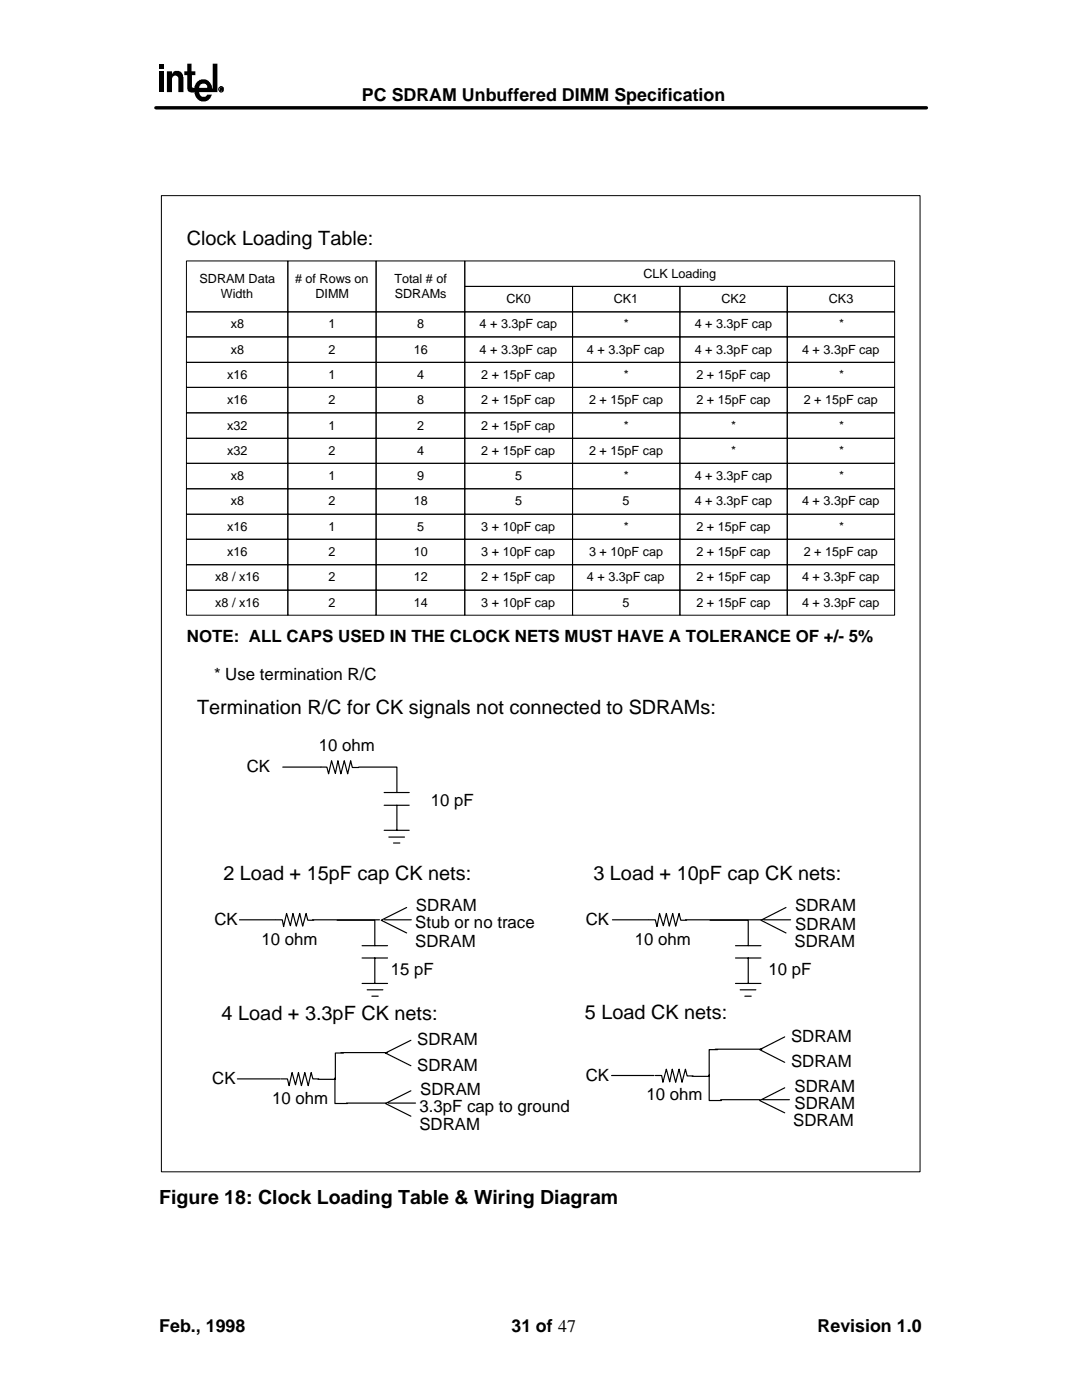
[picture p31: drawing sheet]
<svg xmlns="http://www.w3.org/2000/svg" width="216mm" height="279mm" viewBox="0 0 216 279" stroke-linecap="round" stroke-linejoin="round" font-family="sans-serif">
<defs><g id="words">
<g font-size="3.9">
<text x="37.3" y="48.9">Clock Loading Table:</text>
<text x="39.3" y="142.5">Termination R/C for CK signals not connected to SDRAMs:</text>
<text x="44.6" y="175.6">2 Load + 15pF cap CK nets:</text>
<text x="118.4" y="175.6">3 Load + 10pF cap CK nets:</text>
<text x="44.2" y="203.5">4 Load + 3.3pF CK nets:</text>
<text x="116.7" y="203.4">5 Load CK nets:</text>
<text x="31.8" y="240.3">Figure 18: Clock Loading Table &amp; Wiring Diagram</text>
</g>
<g font-size="3.6">
<text x="72.2" y="20.2">PC SDRAM Unbuffered DIMM Specification</text>
<text x="31.8" y="265.9">Feb., 1998</text>
<text x="102.1" y="265.9">31 of 47</text>
<text x="163.1" y="265.9">Revision 1.0</text>
</g>
<g font-size="3.4">
<text x="37.3" y="128">NOTE: ALL CAPS USED IN THE CLOCK NETS MUST HAVE A TOLERANCE OF +/- 5%</text>
<text x="42.7" y="135.6">* Use termination R/C</text>
<text x="63.6" y="150">10 ohm</text>
<text x="49.2" y="154.1">CK</text>
<text x="86" y="160.9">10 pF</text>
<text x="42.8" y="184.7">CK</text>
<text x="82.8" y="185.3">Stub or no trace</text>
<text x="83" y="181.9">SDRAM</text>
<text x="116.9" y="184.7">CK</text>
<text x="158.7" y="181.9">SDRAM</text>
<text x="158.7" y="185.5">SDRAM</text>
<text x="52.2" y="188.6">10 ohm</text>
<text x="82.8" y="188.9">SDRAM</text>
<text x="126.7" y="188.6">10 ohm</text>
<text x="158.5" y="188.9">SDRAM</text>
<text x="78" y="194.5">15 pF</text>
<text x="153.4" y="194.5">10 pF</text>
<text x="83.3" y="208.6">SDRAM</text>
<text x="157.9" y="208">SDRAM</text>
<text x="83.3" y="213.7">SDRAM</text>
<text x="116.9" y="215.8">CK</text>
<text x="157.9" y="213">SDRAM</text>
<text x="42.4" y="216.4">CK</text>
<text x="54.3" y="220.2">10 ohm</text>
<text x="83.7" y="221.9">3.3pF cap to ground</text>
<text x="83.9" y="218.5">SDRAM</text>
<text x="129" y="219.6">10 ohm</text>
<text x="158.5" y="221.4">SDRAM</text>
<text x="158.5" y="217.9">SDRAM</text>
<text x="83.7" y="225.5">SDRAM</text>
<text x="158.3" y="224.8">SDRAM</text>
</g>
<g font-size="2.5">
<text x="39.8" y="56.5">SDRAM Data</text>
<text x="44.1" y="59.4">Width</text>
<text x="58.9" y="56.5"># of Rows on</text>
<text x="62.9" y="59.4">DIMM</text>
<text x="78.7" y="56.5">Total # of</text>
<text x="78.8" y="59.4">SDRAMs</text>
<text x="128.4" y="55.5">CLK Loading</text>
<text x="46.1" y="65.5">x8</text>
<text x="65.6" y="65.5">1</text>
<text x="83.3" y="65.5">8</text>
<text x="95.7" y="65.5">4 + 3.3pF cap</text>
<text x="101" y="60.5">CK0</text>
<text x="122.5" y="60.5">CK1</text>
<text x="124.5" y="65.5">*</text>
<text x="138.6" y="65.5">4 + 3.3pF cap</text>
<text x="144" y="60.5">CK2</text>
<text x="165.4" y="60.5">CK3</text>
<text x="167.4" y="65.5">*</text>
<text x="46.1" y="70.6">x8</text>
<text x="65.6" y="70.6">2</text>
<text x="82.6" y="70.6">16</text>
<text x="95.7" y="70.6">4 + 3.3pF cap</text>
<text x="117.1" y="70.6">4 + 3.3pF cap</text>
<text x="138.6" y="70.6">4 + 3.3pF cap</text>
<text x="160.1" y="70.6">4 + 3.3pF cap</text>
<text x="45.3" y="75.6">x16</text>
<text x="65.6" y="75.6">1</text>
<text x="83.3" y="75.6">4</text>
<text x="96" y="75.6">2 + 15pF cap</text>
<text x="124.5" y="75.6">*</text>
<text x="139" y="75.6">2 + 15pF cap</text>
<text x="167.4" y="75.6">*</text>
<text x="45.3" y="80.7">x16</text>
<text x="65.6" y="80.7">2</text>
<text x="83.3" y="80.7">8</text>
<text x="96" y="80.7">2 + 15pF cap</text>
<text x="117.5" y="80.7">2 + 15pF cap</text>
<text x="139" y="80.7">2 + 15pF cap</text>
<text x="160.4" y="80.7">2 + 15pF cap</text>
<text x="45.3" y="85.8">x32</text>
<text x="65.6" y="85.8">1</text>
<text x="83.3" y="85.8">2</text>
<text x="96" y="85.8">2 + 15pF cap</text>
<text x="124.5" y="85.8">*</text>
<text x="145.9" y="85.8">*</text>
<text x="167.4" y="85.8">*</text>
<text x="45.3" y="90.8">x32</text>
<text x="46.1" y="95.9">x8</text>
<text x="65.6" y="95.9">1</text>
<text x="65.6" y="90.8">2</text>
<text x="83.3" y="95.9">9</text>
<text x="83.3" y="90.8">4</text>
<text x="96" y="90.8">2 + 15pF cap</text>
<text x="102.8" y="95.9">5</text>
<text x="117.5" y="90.8">2 + 15pF cap</text>
<text x="124.5" y="95.9">*</text>
<text x="138.6" y="95.9">4 + 3.3pF cap</text>
<text x="145.9" y="90.8">*</text>
<text x="167.4" y="95.9">*</text>
<text x="167.4" y="90.8">*</text>
<text x="46.1" y="100.8">x8</text>
<text x="65.6" y="100.8">2</text>
<text x="82.6" y="100.8">18</text>
<text x="102.8" y="100.8">5</text>
<text x="124.2" y="100.8">5</text>
<text x="138.6" y="100.8">4 + 3.3pF cap</text>
<text x="160.1" y="100.8">4 + 3.3pF cap</text>
<text x="45.3" y="105.9">x16</text>
<text x="65.6" y="105.9">1</text>
<text x="83.3" y="105.9">5</text>
<text x="96" y="105.9">3 + 10pF cap</text>
<text x="124.5" y="105.9">*</text>
<text x="139" y="105.9">2 + 15pF cap</text>
<text x="167.4" y="105.9">*</text>
<text x="45.3" y="111">x16</text>
<text x="65.6" y="111">2</text>
<text x="82.6" y="111">10</text>
<text x="96" y="111">3 + 10pF cap</text>
<text x="117.5" y="111">3 + 10pF cap</text>
<text x="139" y="111">2 + 15pF cap</text>
<text x="160.4" y="111">2 + 15pF cap</text>
<text x="43" y="116">x8 / x16</text>
<text x="65.6" y="116">2</text>
<text x="82.6" y="116">12</text>
<text x="96" y="116">2 + 15pF cap</text>
<text x="117.1" y="116">4 + 3.3pF cap</text>
<text x="139" y="116">2 + 15pF cap</text>
<text x="160.1" y="116">4 + 3.3pF cap</text>
<text x="43" y="121.1">x8 / x16</text>
<text x="65.6" y="121.1">2</text>
<text x="82.6" y="121.1">14</text>
<text x="96" y="121.1">3 + 10pF cap</text>
<text x="124.2" y="121.1">5</text>
<text x="139" y="121.1">2 + 15pF cap</text>
<text x="160.1" y="121.1">4 + 3.3pF cap</text>
</g>
</g></defs>
<g fill="#000">
<path d="M31.8 12.7h.9v.9h-.9z" fill-rule="evenodd"/>
<path d="M31.8 14.2h.9v4.2h-.9z" fill-rule="evenodd"/>
<path d="M33.3 14.2h1v.6l.3-.5 .3-.2h.8l.6 .4 .3 .8v3.1h-1v-2.9l-.3-.2a.62 .62 0 0 0-.9 0l-.1 3.1h-1z" fill-rule="evenodd"/>
<path d="M37.4 12.7h.8v1.5h.8v.8h-.7v2.5h.5l.2-.6a1.82 1.82 0 0 1 1.2-1.1h.8a2.33 2.33 0 0 1 1.3 1.3l.1 .6v-5h1v5.7h-3.7v-.9h1.6v-.4l-.2-.3-.8-.1-.3 .2-.3 .4v1.3l.5 .6 .8 .1 .3-.4h1l-.3 .4a1.24 1.24 0 0 1-1 .9h-.8l-.5-.1-.6-.6-.3-1.1-.8 .1-.5-.4-.1-3.1h-.6v-.8h.6z" fill-rule="evenodd"/>
</g>
<g fill="none" stroke="#000" stroke-width=".2">
<path d="M43.8 17.5a.52 .52 0 0 1 .8 .2 .52 .52 0 0 1-.6 .7 .52 .52 0 0 1-.3-.9zM44 17.5h.3l.1 .7-.1-.3h-.3v.3zM44 17.6h.3v.2h-.3zM32.2 39h151.4v194.9h-151.4zM37.2 52.1h20.2v10.1h-20.2zM57.4 52.1h17.6v10.1h-17.6zM75 52.1h17.7v10.1h-17.7zM92.7 57.2h21.5v5h-21.5zM92.7 52.1h85.8v5.1h-85.8zM114.2 57.2h21.5v5h-21.5zM135.7 57.2h21.4v5h-21.4zM157.1 57.2h21.4v5h-21.4z"/>
<path d="M37.2 62.2h20.2v5h-20.2zM37.2 67.2h20.2v5.1h-20.2zM37.2 72.3h20.2v5h-20.2zM37.2 77.3h20.2v5.1h-20.2zM57.4 62.2h17.6v5h-17.6zM57.4 67.2h17.6v5.1h-17.6zM57.4 72.3h17.6v5h-17.6zM57.4 77.3h17.6v5.1h-17.6zM75 62.2h17.7v5h-17.7zM75 67.2h17.7v5.1h-17.7zM75 72.3h17.7v5h-17.7zM75 77.3h17.7v5.1h-17.7z"/>
<path d="M92.7 62.2h21.5v5h-21.5zM92.7 67.2h21.5v5.1h-21.5zM92.7 72.3h21.5v5h-21.5zM92.7 77.3h21.5v5.1h-21.5zM114.2 62.2h21.5v5h-21.5zM114.2 67.2h21.5v5.1h-21.5zM114.2 72.3h21.5v5h-21.5zM114.2 77.3h21.5v5.1h-21.5zM135.7 62.2h21.4v5h-21.4zM135.7 67.2h21.4v5.1h-21.4zM135.7 72.3h21.4v5h-21.4zM135.7 77.3h21.4v5.1h-21.4z"/>
<path d="M157.1 62.2h21.4v5h-21.4zM157.1 67.2h21.4v5.1h-21.4zM157.1 72.3h21.4v5h-21.4zM157.1 77.3h21.4v5.1h-21.4zM37.2 92.5h20.2v5h-20.2zM37.2 97.5h20.2v5.1h-20.2zM37.2 82.4h20.2v5.1h-20.2zM37.2 87.5h20.2v5h-20.2zM57.4 92.5h17.6v5h-17.6zM57.4 97.5h17.6v5.1h-17.6zM57.4 82.4h17.6v5.1h-17.6zM57.4 87.5h17.6v5h-17.6z"/>
<path d="M75 92.5h17.7v5h-17.7zM75 97.5h17.7v5.1h-17.7zM75 82.4h17.7v5.1h-17.7zM75 87.5h17.7v5h-17.7zM92.7 92.5h21.5v5h-21.5zM92.7 97.5h21.5v5.1h-21.5zM92.7 82.4h21.5v5.1h-21.5zM92.7 87.5h21.5v5h-21.5zM114.2 92.5h21.5v5h-21.5zM114.2 97.5h21.5v5.1h-21.5zM114.2 82.4h21.5v5.1h-21.5zM114.2 87.5h21.5v5h-21.5z"/>
<path d="M135.7 92.5h21.4v5h-21.4zM135.7 97.5h21.4v5.1h-21.4zM135.7 82.4h21.4v5.1h-21.4zM135.7 87.5h21.4v5h-21.4zM157.1 92.5h21.4v5h-21.4zM157.1 97.5h21.4v5.1h-21.4zM157.1 82.4h21.4v5.1h-21.4zM157.1 87.5h21.4v5h-21.4zM37.2 102.6h20.2v5h-20.2zM37.2 107.6h20.2v5.1h-20.2zM37.2 112.7h20.2v5.1h-20.2zM37.2 117.8h20.2v5h-20.2z"/>
<path d="M57.4 102.6h17.6v5h-17.6zM57.4 107.6h17.6v5.1h-17.6zM57.4 112.7h17.6v5.1h-17.6zM57.4 117.8h17.6v5h-17.6zM75 102.6h17.7v5h-17.7zM75 107.6h17.7v5.1h-17.7zM75 112.7h17.7v5.1h-17.7zM75 117.8h17.7v5h-17.7zM92.7 102.6h21.5v5h-21.5zM92.7 107.6h21.5v5.1h-21.5zM92.7 112.7h21.5v5.1h-21.5zM92.7 117.8h21.5v5h-21.5z"/>
<path d="M114.2 102.6h21.5v5h-21.5zM114.2 107.6h21.5v5.1h-21.5zM114.2 112.7h21.5v5.1h-21.5zM114.2 117.8h21.5v5h-21.5zM135.7 102.6h21.4v5h-21.4zM135.7 107.6h21.4v5.1h-21.4zM135.7 112.7h21.4v5.1h-21.4zM135.7 117.8h21.4v5h-21.4zM157.1 102.6h21.4v5h-21.4zM157.1 107.6h21.4v5.1h-21.4zM157.1 112.7h21.4v5.1h-21.4zM157.1 117.8h21.4v5h-21.4z"/>
</g>
<path d="M44 17.6v.6z" fill="#000" stroke="#000" stroke-width=".2"/>
<path d="M31.1 21.5h153.8" fill="none" stroke="#000" stroke-width=".68"/>
<g fill="none" stroke="#000" stroke-width=".23">
<path d="M56.4 153.1h8.8l.4 1.3 .6-2.6 .7 2.6 .5-2.6 .6 2.6 .7-2.6 .7 2.6 .6-2.6 .3 1.4h1.3M71.6 153.1h7.6v5.1M76.7 158.2h5M76.7 160.7h5M76.7 165.7h5M77.6 167.1h3.1M78.5 168.2h1.3M79.2 160.7v5M47.8 183.6h7.2M55.1 183.6h1.2l.3 1.3 .6-2.6 .7 2.5 .6-2.5 .6 2.5 .7-2.5 .6 2.5 .7-2.5 .3 1.4h1.2M62.3 183.6h13.4M67.3 183.7h7.5v5"/>
<path d="M72.3 188.7h5M72.3 191.2h5M72.3 196.3h5M73.3 197.5h3.1M74.2 198.8h1.3M74.8 191.2v5.1M76.7 183.6h5.4M81.1 181.1l-5 2.6 5 2.5M122.2 183.6h7.2M129.5 183.6h1.3l.3 1.3 .5-2.6 .8 2.5 .6-2.5 .6 2.5 .6-2.5 .6 2.5 .7-2.5 .3 1.4h1.2M136.8 183.6h15.1M141.7 183.7h7.6v5"/>
<path d="M146.8 188.7h5M146.8 191.2h5M146.8 196.3h5M147.7 197.5h3.1M148.6 198.8h1.3M149.3 191.2v5.1M152.4 183.6h5.4M156.8 181.1l-5 2.6 5 2.5M47.4 215.3h8.5M56.1 215.3h1.3l.3 1.4 .6-2.7 .7 2.5 .6-2.5 .5 2.7 .7-2.7 .7 2.7 .6-2.7 .3 1.3h1.2M66.8 215.1v5.1h2.6M68 210.1h9.3"/>
<path d="M68.5 210.2h-1.6v5.2h-3.5M82 207.6l-5.1 2.6 5.1 2.5M82 217.7l-5.1 2.5 5.1 2.6M122 214.6h8.5M130.8 214.6h1.2l.3 1.4 .7-2.6 .6 2.5 .5-2.5 .7 2.6 .7-2.6 .6 2.6 .7-2.6 .3 1.3h1.2M141.5 214.6v5h2.5M142.7 209.4h9.3M143.2 209.5h-1.7v5.3h-3.4M143.8 219.5h7.9M152.2 219.5h5.3M156.6 206.9l-5 2.6 5 2.5M156.6 217.1l-5 2.5 5 2.5"/>
<path d="M69.1 220.1h8M77.5 220.1h5.4"/>
</g>
<use href="#words"/>
</svg>
